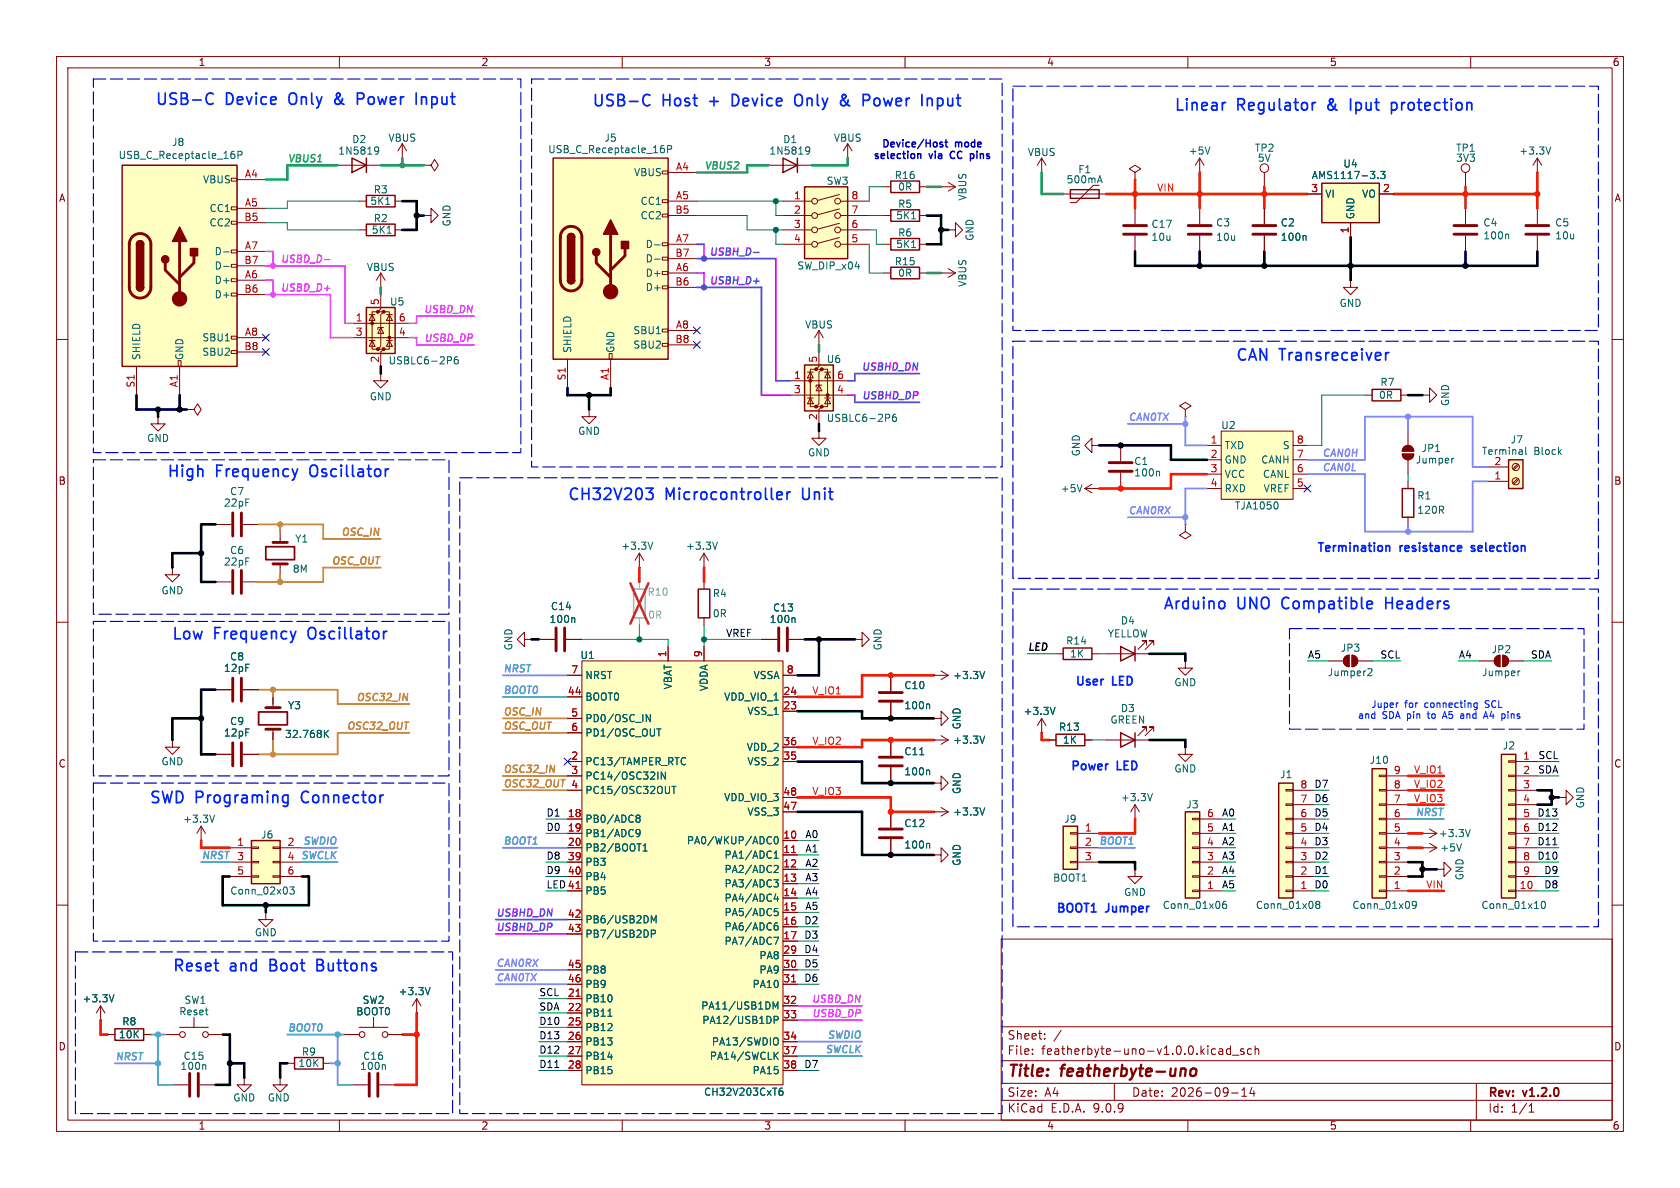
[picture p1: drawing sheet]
<svg xmlns="http://www.w3.org/2000/svg" width="297mm" height="210mm" viewBox="0 0 297 210" stroke-linecap="round" stroke-linejoin="round" font-family="sans-serif">
<defs><g id="words">
<g font-size="2.8" fill="#0025ff">
<text x="27.3" y="19">USB-C</text>
<text x="39.8" y="19">Device</text>
<text x="51.5" y="19">Only</text>
<text x="60" y="19">&amp;</text>
<text x="64.5" y="19">Power</text>
<text x="75.4" y="19">Input</text>
<text x="104.5" y="19.2">USB-C</text>
<text x="117" y="19.2">Host</text>
<text x="125.7" y="19.2">+</text>
<text x="130.2" y="19.2">Device</text>
<text x="141.9" y="19.2">Only</text>
<text x="150.4" y="19.2">&amp;</text>
<text x="154.9" y="19.2">Power</text>
<text x="165.8" y="19.2">Input</text>
<text x="207.5" y="20">Linear</text>
<text x="218.6" y="20">Regulator</text>
<text x="235" y="20">&amp;</text>
<text x="239.5" y="20">Iput</text>
<text x="247.3" y="20">protection</text>
<text x="218.3" y="64.2">CAN Transreceiver</text>
<text x="29.4" y="84.8">High</text>
<text x="38.1" y="84.8">Frequency</text>
<text x="55.2" y="84.8">Oscillator</text>
<text x="100.2" y="88.8">CH32V203</text>
<text x="117.6" y="88.8">Microcontroller</text>
<text x="142.2" y="88.8">Unit</text>
<text x="30.2" y="113.5">Low</text>
<text x="37.8" y="113.5">Frequency</text>
<text x="54.9" y="113.5">Oscillator</text>
<text x="205.5" y="108.1">Arduino</text>
<text x="218.7" y="108.1">UNO</text>
<text x="227" y="108.1">Compatible</text>
<text x="245.8" y="108.1">Headers</text>
<text x="26.3" y="142.4">SWD Programing</text>
<text x="53.7" y="142.4">Connector</text>
<text x="30.4" y="172.1">Reset</text>
<text x="40.6" y="172.1">and</text>
<text x="48" y="172.1">Boot</text>
<text x="56.8" y="172.1">Buttons</text>
</g>
<g font-size="2.8" fill="#840000">
<text x="178" y="190.9">Title:</text>
<text x="187.7" y="190.9">featherbyte-uno</text>
</g>
<g font-size="2.1" fill="#0025ff">
<text x="232.7" y="98">Termination</text>
<text x="247.5" y="98">resistance</text>
<text x="260.7" y="98">selection</text>
<text x="189.9" y="121.6">User</text>
<text x="196.7" y="121.6">LED</text>
<text x="189.1" y="136.6">Power</text>
<text x="197.5" y="136.6">LED</text>
<text x="186.6" y="161.7">BOOT1</text>
<text x="195.5" y="161.7">Jumper</text>
</g>
<g font-size="2.1" fill="#840000">
<text x="178" y="184">Sheet:</text>
<text x="178" y="186.7">File:</text>
<text x="184.1" y="186.7">featherbyte-uno-v1.0.0.kicad_sch</text>
<text x="178" y="196.9">KiCad</text>
<text x="178" y="194.1">Size:</text>
<text x="184.7" y="194.1">A4</text>
<text x="185.7" y="196.9">E.D.A.</text>
<text x="193.3" y="196.9">9.0.9</text>
<text x="200" y="194.1">Date:</text>
<text x="207" y="194.1">2026-09-14</text>
<text x="263" y="194.3">Rev:</text>
<text x="263" y="196.9">Id:</text>
<text x="267.1" y="196.9">1/1</text>
<text x="269.4" y="194.3">v1.2.0</text>
</g>
<g font-size="1.8" fill="#840000">
<text x="35" y="11.9">1</text>
<text x="85" y="11.9">2</text>
<text x="135" y="11.9">3</text>
<text x="185" y="11.9">4</text>
<text x="235" y="11.9">5</text>
<text x="285" y="11.9">6</text>
<text x="10.3" y="35.9">A</text>
<text x="285.3" y="35.9">A</text>
<text x="10.3" y="85.9">B</text>
<text x="285.3" y="85.9">B</text>
<text x="10.3" y="135.9">C</text>
<text x="285.3" y="135.9">C</text>
<text x="10.3" y="185.9">D</text>
<text x="285.3" y="185.9">D</text>
<text x="35" y="199.9">1</text>
<text x="85" y="199.9">2</text>
<text x="135" y="199.9">3</text>
<text x="185" y="199.9">4</text>
<text x="235" y="199.9">5</text>
<text x="285" y="199.9">6</text>
</g>
<g font-size="1.8" fill="#006464">
<text x="20.9" y="28.3">USB_C_Receptacle_16P</text>
<text x="30.3" y="26">J8</text>
<text x="59.7" y="27.5">1N5819</text>
<text x="62.2" y="25.5">D2</text>
<text x="68.6" y="25.2">VBUS</text>
<text x="96.8" y="27.3">USB_C_Receptacle_16P</text>
<text x="106.8" y="25.2">J5</text>
<text x="135.9" y="27.5">1N5819</text>
<text x="138.4" y="25.5">D1</text>
<text x="147.3" y="25.2">VBUS</text>
<text x="181.6" y="27.8">VBUS</text>
<text x="210.1" y="27.5">+5V</text>
<text x="221.8" y="27">TP2</text>
<text x="222.3" y="28.8">5V</text>
<text x="237.4" y="29.8">U4</text>
<text x="257.3" y="27">TP1</text>
<text x="257.3" y="28.8">3V3</text>
<text x="268.5" y="27.5">+3.3V</text>
<text x="35.8" y="32.6">VBUS</text>
<text x="66" y="34.4">R3</text>
<text x="112" y="31.3">VBUS</text>
<text x="146" y="32.9">SW3</text>
<text x="158.1" y="31.9">R16</text>
<text x="158.7" y="33.9">0R</text>
<text x="171" y="35.6" transform="rotate(-90 171 35.6)">VBUS</text>
<text x="188.5" y="32.6">500mA</text>
<text x="190.5" y="30.8">F1</text>
<text x="231.8" y="31.9">AMS1117-3.3</text>
<text x="234.2" y="35.2">VI</text>
<text x="240.7" y="35.2">VO</text>
<text x="36.9" y="37.7">CC1</text>
<text x="36.9" y="40.2">CC2</text>
<text x="65.4" y="36.4">5K1</text>
<text x="65.6" y="41.5">5K1</text>
<text x="66" y="39.5">R2</text>
<text x="79.9" y="40.1" transform="rotate(-90 79.9 40.1)">GND</text>
<text x="113.1" y="36.4">CC1</text>
<text x="113.1" y="39">CC2</text>
<text x="158.3" y="39">5K1</text>
<text x="158.7" y="36.9">R5</text>
<text x="203.5" y="40.5">C17</text>
<text x="214.9" y="40.2">C3</text>
<text x="226.3" y="40.2">C2</text>
<text x="239.6" y="38.9" transform="rotate(-90 239.6 38.9)">GND</text>
<text x="262.1" y="40.2">C4</text>
<text x="274.8" y="40.2">C5</text>
<text x="37.8" y="45.3">D-</text>
<text x="37.8" y="47.9">D-</text>
<text x="114" y="44">D-</text>
<text x="114" y="46.6">D-</text>
<text x="140.9" y="47.9">SW_DIP_x04</text>
<text x="158.1" y="47.1">R15</text>
<text x="158.3" y="44">5K1</text>
<text x="158.7" y="42">R6</text>
<text x="172.3" y="42.7" transform="rotate(-90 172.3 42.7)">GND</text>
<text x="203.5" y="42.8">10u</text>
<text x="214.9" y="42.8">10u</text>
<text x="226.3" y="42.8">100n</text>
<text x="262.1" y="42.5">100n</text>
<text x="274.8" y="42.5">10u</text>
<text x="37.8" y="50.4">D+</text>
<text x="37.8" y="52.9">D+</text>
<text x="64.8" y="48.1">VBUS</text>
<text x="114" y="49.1">D+</text>
<text x="114" y="51.7">D+</text>
<text x="158.7" y="49.1">0R</text>
<text x="171" y="50.8" transform="rotate(-90 171 50.8)">VBUS</text>
<text x="68.8" y="54.2">U5</text>
<text x="111.9" y="59.3">SBU1</text>
<text x="142.2" y="58.3">VBUS</text>
<text x="236.7" y="54.5">GND</text>
<text x="25" y="63.8" transform="rotate(-90 25 63.8)">SHIELD</text>
<text x="32.6" y="63.8" transform="rotate(-90 32.6 63.8)">GND</text>
<text x="35.7" y="60.6">SBU1</text>
<text x="35.7" y="63.1">SBU2</text>
<text x="68.6" y="64.6">USBLC6-2P6</text>
<text x="101.2" y="62.5" transform="rotate(-90 101.2 62.5)">SHIELD</text>
<text x="108.8" y="62.5" transform="rotate(-90 108.8 62.5)">GND</text>
<text x="111.9" y="61.8">SBU2</text>
<text x="146.1" y="64.4">U6</text>
<text x="65.3" y="71">GND</text>
<text x="243.7" y="70.7">0R</text>
<text x="243.9" y="68.4">R7</text>
<text x="256.4" y="71.9" transform="rotate(-90 256.4 71.9)">GND</text>
<text x="102.1" y="77.1">GND</text>
<text x="146.1" y="74.8">USBLC6-2P6</text>
<text x="215.8" y="76">U2</text>
<text x="25.9" y="78.3">GND</text>
<text x="142.7" y="80.9">GND</text>
<text x="191.1" y="80.8" transform="rotate(-90 191.1 80.8)">GND</text>
<text x="200.4" y="82.4">C1</text>
<text x="216.4" y="79.6">TXD</text>
<text x="216.4" y="82.1">GND</text>
<text x="222.9" y="82.1">CANH</text>
<text x="226.7" y="79.6">S</text>
<text x="250.2" y="82.1">Jumper</text>
<text x="251.2" y="80.1">JP1</text>
<text x="261.9" y="80.6">Terminal</text>
<text x="267" y="78.6">J7</text>
<text x="271.2" y="80.6">Block</text>
<text x="39.5" y="89.8">22pF</text>
<text x="40.6" y="87.7">C7</text>
<text x="187.4" y="87.2">+5V</text>
<text x="200.4" y="84.4">100n</text>
<text x="216.4" y="84.7">VCC</text>
<text x="216.4" y="87.2">RXD</text>
<text x="223.2" y="84.7">CANL</text>
<text x="223.3" y="87.2">VREF</text>
<text x="250.5" y="88.5">R1</text>
<text x="218.2" y="90.3">TJA1050</text>
<text x="250.5" y="91">120R</text>
<text x="39.5" y="100.2">22pF</text>
<text x="40.6" y="98.1">C6</text>
<text x="51.7" y="101.4">8M</text>
<text x="52.1" y="96.1">Y1</text>
<text x="109.7" y="97.4">+3.3V</text>
<text x="121.2" y="97.4">+3.3V</text>
<text x="28.4" y="105.3">GND</text>
<text x="125.9" y="105.8">R4</text>
<text x="97" y="110.3">100n</text>
<text x="97.3" y="108.1">C14</text>
<text x="125.9" y="109.3">0R</text>
<text x="136" y="110.3">100n</text>
<text x="136.6" y="108.3">C13</text>
<text x="195.8" y="112.9">YELLOW</text>
<text x="198" y="110.6">D4</text>
<text x="39.5" y="119">12pF</text>
<text x="40.6" y="116.9">C8</text>
<text x="90.8" y="115.1" transform="rotate(-90 90.8 115.1)">GND</text>
<text x="102.5" y="116.7">U1</text>
<text x="156.1" y="115.1" transform="rotate(-90 156.1 115.1)">GND</text>
<text x="188.4" y="114.1">R14</text>
<text x="189.1" y="116.4">1K</text>
<text x="234.6" y="119.7">Jumper2</text>
<text x="236.9" y="115.4">JP3</text>
<text x="261.9" y="119.7">Jumper</text>
<text x="263.6" y="115.7">JP2</text>
<text x="50.8" y="125.6">Y3</text>
<text x="103.4" y="120.2">NRST</text>
<text x="103.4" y="124.1">BOOT0</text>
<text x="119" y="122" transform="rotate(-90 119 122)">VBAT</text>
<text x="125.3" y="122.3" transform="rotate(-90 125.3 122.3)">VDDA</text>
<text x="127.9" y="124.1">VDD_VIO_1</text>
<text x="133.1" y="120.2">VSSA</text>
<text x="159.8" y="125.6">100n</text>
<text x="159.8" y="122">C10</text>
<text x="168.4" y="120.2">+3.3V</text>
<text x="207.5" y="121.5">GND</text>
<text x="39.5" y="130.4">12pF</text>
<text x="40.6" y="128.4">C9</text>
<text x="50.3" y="130.7">32.768K</text>
<text x="103.4" y="127.9">PD0/OSC_IN</text>
<text x="103.4" y="130.4">PD1/OSC_OUT</text>
<text x="132" y="126.6">VSS_1</text>
<text x="168.4" y="131.7">+3.3V</text>
<text x="170" y="129" transform="rotate(-90 170 129)">GND</text>
<text x="180.9" y="126.6">+3.3V</text>
<text x="187.1" y="129.4">R13</text>
<text x="187.8" y="131.7">1K</text>
<text x="196.2" y="128.1">GREEN</text>
<text x="198" y="126.1">D3</text>
<text x="28.4" y="135.5">GND</text>
<text x="103.4" y="135.5">PC13/TAMPER_RTC</text>
<text x="131.9" y="132.9">VDD_2</text>
<text x="132" y="135.5">VSS_2</text>
<text x="159.8" y="137.3">100n</text>
<text x="159.8" y="133.7">C11</text>
<text x="207.5" y="136.8">GND</text>
<text x="226.2" y="137.8">J1</text>
<text x="242" y="135.2">J10</text>
<text x="265.6" y="132.7">J2</text>
<text x="103.4" y="138">PC14/OSC32IN</text>
<text x="103.4" y="140.6">PC15/OSC32OUT</text>
<text x="127.9" y="141.8">VDD_VIO_3</text>
<text x="170" y="140.5" transform="rotate(-90 170 140.5)">GND</text>
<text x="198.1" y="141.8">+3.3V</text>
<text x="209.6" y="143.1">J3</text>
<text x="280.3" y="143" transform="rotate(-90 280.3 143)">GND</text>
<text x="32.3" y="145.6">+3.3V</text>
<text x="46.1" y="148.4">J6</text>
<text x="103.4" y="145.6">PB0/ADC8</text>
<text x="103.4" y="148.2">PB1/ADC9</text>
<text x="121.3" y="149.5">PA0/WKUP/ADC0</text>
<text x="132" y="144.4">VSS_3</text>
<text x="159.8" y="146.4">C12</text>
<text x="168.4" y="144.4">+3.3V</text>
<text x="188" y="145.6">J9</text>
<text x="254.3" y="148.2">+3.3V</text>
<text x="103.4" y="150.7">PB2/BOOT1</text>
<text x="103.4" y="153.3">PB3</text>
<text x="103.4" y="155.8">PB4</text>
<text x="128" y="152">PA1/ADC1</text>
<text x="128" y="154.5">PA2/ADC2</text>
<text x="159.8" y="150.2">100n</text>
<text x="170" y="153.2" transform="rotate(-90 170 153.2)">GND</text>
<text x="254.5" y="150.7">+5V</text>
<text x="258.9" y="155.7" transform="rotate(-90 258.9 155.7)">GND</text>
<text x="40.6" y="158.3">Conn_02x03</text>
<text x="103.4" y="158.3">PB5</text>
<text x="128" y="157.1">PA3/ADC3</text>
<text x="128" y="159.6">PA4/ADC4</text>
<text x="186.1" y="156.1">BOOT1</text>
<text x="198.6" y="158.6">GND</text>
<text x="205.5" y="160.9">Conn_01x06</text>
<text x="221.9" y="160.9">Conn_01x08</text>
<text x="239" y="160.9">Conn_01x09</text>
<text x="261.8" y="160.9">Conn_01x10</text>
<text x="45" y="165.7">GND</text>
<text x="103.4" y="163.4">PB6/USB2DM</text>
<text x="103.4" y="166">PB7/USB2DP</text>
<text x="128" y="162.2">PA5/ADC5</text>
<text x="128" y="164.7">PA6/ADC6</text>
<text x="128" y="167.2">PA7/ADC7</text>
<text x="103.4" y="172.3">PB8</text>
<text x="134.2" y="169.8">PA8</text>
<text x="134.2" y="172.3">PA9</text>
<text x="14.5" y="177.4">+3.3V</text>
<text x="31.6" y="179.7">Reset</text>
<text x="32.5" y="177.6">SW1</text>
<text x="62.9" y="179.7">BOOT0</text>
<text x="64" y="177.6">SW2</text>
<text x="70.4" y="176.1">+3.3V</text>
<text x="103.4" y="174.9">PB9</text>
<text x="103.4" y="177.4">PB10</text>
<text x="103.4" y="179.9">PB11</text>
<text x="123.9" y="178.7">PA11/USB1DM</text>
<text x="132.9" y="174.9">PA10</text>
<text x="20.9" y="183.7">10K</text>
<text x="21.5" y="181.5">R8</text>
<text x="103.4" y="182.5">PB12</text>
<text x="103.4" y="185">PB13</text>
<text x="124.1" y="181.2">PA12/USB1DP</text>
<text x="125.7" y="185">PA13/SWDIO</text>
<text x="31.8" y="189.3">100n</text>
<text x="32.3" y="187.6">C15</text>
<text x="52.7" y="188.8">10K</text>
<text x="53.3" y="186.8">R9</text>
<text x="63.5" y="189.3">100n</text>
<text x="64.1" y="187.6">C16</text>
<text x="103.4" y="187.6">PB14</text>
<text x="103.4" y="190.1">PB15</text>
<text x="125.4" y="187.6">PA14/SWCLK</text>
<text x="132.9" y="190.1">PA15</text>
<text x="41.1" y="194.9">GND</text>
<text x="47.2" y="194.9">GND</text>
<text x="124.4" y="193.9">CH32V203CxT6</text>
</g>
<g font-size="1.8" fill="#00d329">
<text x="50.8" y="28.8">VBUS1</text>
<text x="124.5" y="30">VBUS2</text>
</g>
<g font-size="1.8" fill="#0000c2">
<text x="154.3" y="28.5">selection</text>
<text x="155.7" y="26.4">Device/Host</text>
<text x="164.3" y="28.5">via</text>
<text x="168.5" y="28.5">CC</text>
<text x="168.9" y="26.4">mode</text>
<text x="172.5" y="28.5">pins</text>
</g>
<g font-size="1.8" fill="#a90000">
<text x="43.2" y="31.5">A4</text>
<text x="119.4" y="30.2">A4</text>
<text x="119.4" y="35.3">A5</text>
<text x="140.3" y="35.3">1</text>
<text x="150.4" y="35.3">8</text>
<text x="231.7" y="34">3</text>
<text x="244.4" y="34">2</text>
<text x="43.1" y="39.1">B5</text>
<text x="43.2" y="36.6">A5</text>
<text x="119.3" y="37.8">B5</text>
<text x="140.3" y="37.8">2</text>
<text x="140.3" y="40.4">3</text>
<text x="150.4" y="37.8">7</text>
<text x="150.4" y="40.4">6</text>
<text x="238.5" y="41.3" transform="rotate(-90 238.5 41.3)">1</text>
<text x="43.1" y="46.7">B7</text>
<text x="43.2" y="44.2">A7</text>
<text x="119.3" y="45.5">B7</text>
<text x="119.4" y="42.9">A7</text>
<text x="140.3" y="42.9">4</text>
<text x="150.4" y="42.9">5</text>
<text x="43.1" y="51.8">B6</text>
<text x="43.2" y="49.3">A6</text>
<text x="119.3" y="50.5">B6</text>
<text x="119.4" y="48">A6</text>
<text x="43.2" y="59.4">A8</text>
<text x="62.8" y="56.9">1</text>
<text x="62.8" y="59.4">3</text>
<text x="67.1" y="54" transform="rotate(-90 67.1 54)">5</text>
<text x="70.4" y="56.9">6</text>
<text x="70.4" y="59.4">4</text>
<text x="119.4" y="58.2">A8</text>
<text x="43.1" y="62">B8</text>
<text x="67.1" y="64.2" transform="rotate(-90 67.1 64.2)">2</text>
<text x="119.3" y="60.7">B8</text>
<text x="144.5" y="64.2" transform="rotate(-90 144.5 64.2)">5</text>
<text x="23.9" y="68.6" transform="rotate(-90 23.9 68.6)">S1</text>
<text x="31.5" y="68.6" transform="rotate(-90 31.5 68.6)">A1</text>
<text x="100.1" y="67.4" transform="rotate(-90 100.1 67.4)">S1</text>
<text x="107.7" y="67.3" transform="rotate(-90 107.7 67.3)">A1</text>
<text x="140.3" y="67.1">1</text>
<text x="140.3" y="69.6">3</text>
<text x="147.9" y="67.1">6</text>
<text x="147.9" y="69.6">4</text>
<text x="144.5" y="74.4" transform="rotate(-90 144.5 74.4)">2</text>
<text x="213.9" y="78.5">1</text>
<text x="213.9" y="81">2</text>
<text x="213.9" y="83.6">3</text>
<text x="229.2" y="78.5">8</text>
<text x="229.2" y="81">7</text>
<text x="229.2" y="83.6">6</text>
<text x="264.1" y="82.3">2</text>
<text x="213.9" y="86.1">4</text>
<text x="229.2" y="86.1">5</text>
<text x="264.1" y="84.8">1</text>
<text x="100.9" y="119.1">7</text>
<text x="117.9" y="116.3" transform="rotate(-90 117.9 116.3)">1</text>
<text x="124.2" y="116.3" transform="rotate(-90 124.2 116.3)">9</text>
<text x="139" y="119.1">8</text>
<text x="100.3" y="122.9">44</text>
<text x="138.4" y="122.9">24</text>
<text x="138.4" y="125.5">23</text>
<text x="100.9" y="126.7">5</text>
<text x="100.9" y="129.3">6</text>
<text x="138.4" y="131.8">36</text>
<text x="100.9" y="134.4">2</text>
<text x="100.9" y="136.9">3</text>
<text x="138.4" y="134.4">35</text>
<text x="246.3" y="136.9">9</text>
<text x="269.2" y="134.4">1</text>
<text x="269.2" y="136.9">2</text>
<text x="100.9" y="139.4">4</text>
<text x="138.4" y="140.7">48</text>
<text x="138.4" y="143.3">47</text>
<text x="229.8" y="142">7</text>
<text x="229.8" y="139.4">8</text>
<text x="246.3" y="142">7</text>
<text x="246.3" y="139.4">8</text>
<text x="269.2" y="139.4">3</text>
<text x="269.2" y="142">4</text>
<text x="41.8" y="149.6">1</text>
<text x="50.7" y="149.6">2</text>
<text x="100.3" y="144.5">18</text>
<text x="100.3" y="147.1">19</text>
<text x="100.3" y="149.6">20</text>
<text x="138.4" y="148.3">10</text>
<text x="191.7" y="147.1">1</text>
<text x="191.7" y="149.6">2</text>
<text x="213.3" y="149.6">4</text>
<text x="213.3" y="147.1">5</text>
<text x="213.3" y="144.5">6</text>
<text x="229.8" y="149.6">4</text>
<text x="229.8" y="147.1">5</text>
<text x="229.8" y="144.5">6</text>
<text x="246.3" y="149.6">4</text>
<text x="246.3" y="147.1">5</text>
<text x="246.3" y="144.5">6</text>
<text x="269.2" y="144.5">5</text>
<text x="269.2" y="147.1">6</text>
<text x="269.2" y="149.6">7</text>
<text x="41.8" y="154.7">5</text>
<text x="50.7" y="152.1">4</text>
<text x="50.7" y="154.7">6</text>
<text x="100.3" y="152.1">39</text>
<text x="100.3" y="154.7">40</text>
<text x="138.4" y="150.9">11</text>
<text x="138.4" y="153.4">12</text>
<text x="138.4" y="156">13</text>
<text x="191.7" y="152.1">3</text>
<text x="213.3" y="154.7">2</text>
<text x="213.3" y="152.1">3</text>
<text x="229.8" y="154.7">2</text>
<text x="229.8" y="152.1">3</text>
<text x="246.3" y="154.7">2</text>
<text x="246.3" y="152.1">3</text>
<text x="269.2" y="152.1">8</text>
<text x="269.2" y="154.7">9</text>
<text x="100.3" y="157.2">41</text>
<text x="138.4" y="158.5">14</text>
<text x="138.4" y="161">15</text>
<text x="213.3" y="157.2">1</text>
<text x="229.8" y="157.2">1</text>
<text x="246.3" y="157.2">1</text>
<text x="268.6" y="157.2">10</text>
<text x="100.3" y="162.3">42</text>
<text x="100.3" y="164.8">43</text>
<text x="138.4" y="163.6">16</text>
<text x="138.4" y="166.1">17</text>
<text x="100.3" y="171.2">45</text>
<text x="100.3" y="173.7">46</text>
<text x="138.4" y="168.7">29</text>
<text x="138.4" y="171.2">30</text>
<text x="138.4" y="173.7">31</text>
<text x="100.3" y="176.3">21</text>
<text x="100.3" y="178.8">22</text>
<text x="138.4" y="177.5">32</text>
<text x="100.3" y="181.4">25</text>
<text x="100.3" y="183.9">26</text>
<text x="138.4" y="180.1">33</text>
<text x="138.4" y="183.9">34</text>
<text x="100.3" y="186.4">27</text>
<text x="100.3" y="189">28</text>
<text x="138.4" y="186.4">37</text>
<text x="138.4" y="189">38</text>
</g>
<g font-size="1.8" fill="#ff1800">
<text x="204.5" y="33.9">VIN</text>
<text x="143.5" y="122.8">V_IO1</text>
<text x="143.5" y="131.7">V_IO2</text>
<text x="249.9" y="136.8">V_IO1</text>
<text x="143.5" y="140.6">V_IO3</text>
<text x="249.9" y="141.9">V_IO3</text>
<text x="249.9" y="139.4">V_IO2</text>
<text x="252" y="157.1">VIN</text>
</g>
<g font-size="1.8" fill="#ec44ff">
<text x="49.5" y="46.5">USBD_D-</text>
<text x="49.5" y="51.6">USBD_D+</text>
<text x="74.7" y="55.4">USBD_DN</text>
<text x="74.7" y="60.5">USBD_DP</text>
<text x="143.2" y="177.4">USBD_DN</text>
<text x="143.3" y="179.9">USBD_DP</text>
</g>
<g font-size="1.8" fill="#8802ff">
<text x="125.2" y="45.3">USBH_D-</text>
<text x="125.2" y="50.4">USBH_D+</text>
<text x="152.1" y="65.6">USBHD_DN</text>
<text x="152.1" y="70.7">USBHD_DP</text>
<text x="87.6" y="162.1">USBHD_DN</text>
<text x="87.6" y="164.7">USBHD_DP</text>
</g>
<g font-size="1.8" fill="#7476ff">
<text x="199.4" y="74.5">CAN0TX</text>
<text x="233.7" y="83.4">CAN0L</text>
<text x="233.7" y="80.8">CAN0H</text>
<text x="199.4" y="91">CAN0RX</text>
<text x="87.6" y="173.5">CAN0TX</text>
<text x="87.6" y="171">CAN0RX</text>
</g>
<g font-size="1.8" fill="#c98a00">
<text x="60.1" y="94.8">OSC_IN</text>
<text x="58.4" y="99.9">OSC_OUT</text>
<text x="62.8" y="124">OSC32_IN</text>
<text x="61.1" y="129.1">OSC32_OUT</text>
<text x="88.9" y="126.6">OSC_IN</text>
<text x="88.9" y="129.1">OSC_OUT</text>
<text x="88.9" y="136.7">OSC32_IN</text>
<text x="88.9" y="139.3">OSC32_OUT 4</text>
</g>
<g font-size="1.8" fill="#989898">
<text x="114.4" y="105.5">R10</text>
<text x="114.5" y="109.6">0R</text>
</g>
<g font-size="1.8" fill="#0f0f0f">
<text x="128.3" y="112.7">VREF</text>
<text x="181.6" y="115.1">LED</text>
<text x="231.1" y="116.5">A5</text>
<text x="243.9" y="116.5">SCL</text>
<text x="257.8" y="116.5">A4</text>
<text x="270.5" y="116.5">SDA</text>
<text x="271.8" y="136.8">SDA</text>
<text x="271.9" y="134.3">SCL</text>
<text x="96.5" y="147">D0</text>
<text x="96.5" y="144.4">D1</text>
<text x="142.3" y="148.2">A0</text>
<text x="215.9" y="147">A1</text>
<text x="271.7" y="149.5">D11</text>
<text x="271.7" y="147">D12</text>
<text x="271.7" y="144.4">D13</text>
<text x="96.5" y="154.6">D9</text>
<text x="96.5" y="152.1">D8</text>
<text x="142.3" y="155.9">A3</text>
<text x="142.3" y="153.3">A2</text>
<text x="142.3" y="150.8">A1</text>
<text x="232.3" y="154.6">D1</text>
<text x="271.7" y="152.1">D10</text>
<text x="272.9" y="154.6">D9</text>
<text x="96.5" y="157.1">LED 41</text>
<text x="142.3" y="160.9">A5</text>
<text x="142.3" y="158.4">A4</text>
<text x="272.9" y="157.1">D8</text>
<text x="142.1" y="166">D3</text>
<text x="142.1" y="163.5">D2</text>
<text x="142.1" y="171.1">D5</text>
<text x="142.1" y="168.6">D4</text>
<text x="142.1" y="173.6">D6</text>
<text x="95.2" y="176.2">SCL</text>
<text x="95.2" y="178.7">SDA</text>
<text x="95.2" y="183.8">D13</text>
<text x="95.2" y="181.3">D10</text>
<text x="95.2" y="188.9">D11</text>
<text x="95.2" y="186.3">D12</text>
<text x="142.1" y="188.9">D7</text>
</g>
<g font-size="1.8" fill="#29a9ff">
<text x="88.9" y="118.9">NRST</text>
<text x="88.9" y="122.7">BOOT0</text>
<text x="53.3" y="149.4">SWDIO</text>
<text x="88.9" y="149.4">BOOT1</text>
<text x="194" y="149.4">BOOT1</text>
<text x="250" y="144.3">NRST</text>
<text x="35.6" y="152">NRST 3</text>
<text x="53" y="152">SWCLK</text>
<text x="50.8" y="182.4">BOOT0</text>
<text x="146" y="183.7">SWDIO</text>
<text x="20.3" y="187.5">NRST</text>
<text x="145.7" y="186.2">SWCLK</text>
</g>
<g font-size="1.8" fill="#009600">
<text x="232.3" y="141.9">D6</text>
<text x="232.3" y="139.4">D7</text>
<text x="215.9" y="144.4">A0</text>
<text x="215.9" y="149.5">A2</text>
<text x="232.3" y="144.4">D5</text>
<text x="232.3" y="149.5">D3</text>
<text x="232.3" y="147">D4</text>
<text x="215.9" y="152.1">A3</text>
<text x="215.9" y="154.6">A4</text>
<text x="232.3" y="152.1">D2</text>
<text x="215.9" y="157.1">A5</text>
<text x="232.3" y="157.1">D0</text>
</g>
<g font-size="1.7" fill="#0025ff">
<text x="242.3" y="125.4">Juper</text>
<text x="248.4" y="125.4">for</text>
<text x="252.1" y="125.4">connecting</text>
<text x="263.1" y="125.4">SCL</text>
<text x="239.9" y="127.3">and</text>
<text x="244.4" y="127.3">SDA</text>
<text x="249" y="127.3">pin</text>
<text x="253" y="127.3">to</text>
<text x="256" y="127.3">A5</text>
<text x="259.4" y="127.3">and</text>
<text x="263.9" y="127.3">A4</text>
<text x="267.3" y="127.3">pins</text>
</g>
</g></defs>
<g fill="none" stroke="#840000" stroke-width=".18">
<path d="M10 10h277v190h-277zM12 12h273v186h-273zM60 10v2M110 10v2M160 10v2M210 10v2M260 10v2M10 60h2M285 60h2M10 110h2M285 110h2M10 160h2"/>
<path d="M177 166h108v32h-108zM285 160h2M60 198v2M110 198v2M160 198v2M177 194.5h108M177 191.5h108M177 187.5h108M177 181.5h108M182.5 186.3v.1M182.5 185.5v.1M184.7 183.6v.1"/>
<path d="M184.7 182.8v.1M187.6 182.1l-1.3 2M197 191.5v3M210 198v2M215.5 185.5h.6l.1 .9M215.5 186.3h.7M216.2 185.8l-.7 .1M217.5 185.5l-.4-.1-.3 .3v.4l.2 .2h.5M217.5 184.9v1.5M217.7 193.2h1.2M217.9 186.5h1.1M219.5 193.8h.9"/>
<path d="M219.5 192.7l.5-.4v1.5M219.9 185.5l-.4-.1-.2 .2 .1 .2 .5 .2v.3h-.6M221.2 185.5l-.4-.1-.3 .3v.4l.2 .2h.5M221.3 192.2l-.3 1.1h.9M221.7 192.8v1M221.9 185.5l.2-.1 .4 .1v.9M221.9 184.9v1.5M260 198v2M261 191.5v6.5M270.3 196.6h.9M270.3 195.5l.4-.4v1.5"/>
</g>
<path d="M210.6 189.1a.52 .52 0 0 1 .5-.2 .52 .52 0 0 1 .4 .4l-.1 .5a.55 .55 0 0 1-.5 .4 .55 .55 0 0 1-.5-.4z" fill="none" stroke="#840000" stroke-width=".4"/>
<path d="M226.1 138.4h2.5v20.4h-2.5z" fill="#ffffc2"/>
<path d="M226.1 138.4h2.5v20.4h-2.5z" fill="none" stroke="#840000" stroke-width=".25"/>
<g fill="none" stroke="#840000" stroke-width=".18">
<path d="M223.5 36.8v2.8M223.5 41.7v2.8M209.5 116.8v1.3h1.3l-1.3 1.3-1.2-1.3h1.2M209.5 116.8h.1M209.5 132.1v1.3h1.3l-1.3 1.2-1.2-1.2h1.2M209.5 132.1h.1M227.3 139.6h1.3v.2h-1.3zM228.6 139.7h3.8M227.3 157.4h1.3v.2h-1.3zM227.3 154.8h1.3v.3h-1.3zM227.3 152.3h1.3v.2h-1.3zM227.3 149.7h1.3v.3h-1.3z"/>
<path d="M227.3 147.2h1.3v.2h-1.3zM227.3 144.7h1.3v.2h-1.3zM227.3 142.1h1.3v.3h-1.3zM228.6 157.5h3.8M228.6 154.9h3.8M228.6 152.4h3.8M228.6 149.9h3.8M228.6 147.3h3.8M228.6 144.8h3.8M228.6 142.2h3.8M17.8 177.8l-.8 1.3M17.8 177.8l.7 1.3"/>
<path d="M17.8 177.8v2.5M17.8 180.3h.1"/>
</g>
<path d="M230.7 41.6l.2 .2v.7M232.8 159.9l-.2-.3 .2-.3h.3l.2 .3-.2 .3M232.8 159.9l-.2 .2 .1 .4 .1 .1 .4-.1 .1-.1v-.3l-.2-.2M232.8 159.9h.3M20.2 175.8l-.5 1.3" fill="none" stroke="#006464" stroke-width=".18"/>
<path d="M221.5 39.9h4.1M221.5 41.4h4.1" fill="none" stroke="#840000" stroke-width=".51"/>
<path d="M233.7 32.4h10.1v7h-10.1z" fill="#ffffc2"/>
<path d="M233.7 32.4h10.1v7h-10.1zM20.3 181.9h5.1v2h-5.1z" fill="none" stroke="#840000" stroke-width=".25"/>
<g fill="none" stroke="#840000" stroke-width=".18">
<path d="M74.9 29.2h1.3l.6-1 .7 1-.7 1-.6-1M74.9 29.2h.1M231.1 34.3h2.6M238.8 39.4v2.5M243.8 34.3h2.6M238.8 49.5v1.3h1.2l-1.2 1.3-1.3-1.3h1.3M238.8 49.5h.1M38.1 92.7h2.8M42.9 92.7h2.8M38.1 102.9h2.8M42.9 102.9h2.8M35.6 148.6h.1"/>
<path d="M35.6 146.1l-.8 1.2M35.6 146.1l.7 1.2M35.6 146.1v2.5M19 182.9h1.3M25.4 182.9h1.3"/>
</g>
<path d="M243.6 31.4v.2M244.1 30.3h.8l-.5 .5 .4 .1v.5l-.2 .2-.5-.2M37.9 144.1l-.4 1.3" fill="none" stroke="#006464" stroke-width=".18"/>
<path d="M41.1 90.7v4M42.7 90.7v4M41.1 100.8v4.1M42.7 100.8v4.1" fill="none" stroke="#840000" stroke-width=".51"/>
<path d="M44.4 148.6h5.1v7.6h-5.1z" fill="#ffffc2"/>
<path d="M44.4 148.6h5.1v7.6h-5.1zM52.1 186.9h5v2.1h-5z" fill="none" stroke="#840000" stroke-width=".25"/>
<g fill="none" stroke="#840000" stroke-width=".18">
<path d="M144.8 76.2v1.3h1.2l-1.2 1.2-1.3-1.2h1.3M144.8 76.2h.1M198.1 78.7v2.8M191.8 86.4l1.2 .7M191.8 86.4h2.5M193 85.6l-1.2 .8M194.3 86.4h.1M198.1 83.6v2.8M151.1 113h1.3v-1.2l1.3 1.2-1.3 1.3v-1.3M151.1 113h.1M261.6 116.8h2.6M264.5 116.1l.7-.3v2.1a1.02 1.02 0 0 1-1-.7 1.02 1.02 0 0 1 .3-1.1z"/>
<path d="M265.7 115.8a1.02 1.02 0 0 1 1 1 1.02 1.02 0 0 1-1 1.1zM266.7 116.8h2.5M40.6 149.9h3.8M40.6 152.4h3.8M40.6 154.9h3.8M44.4 149.7h1.3v.3h-1.3zM44.4 152.3h1.3v.2h-1.3zM44.4 154.8h1.3v.3h-1.3zM48.3 149.7h1.2v.3h-1.2zM48.3 152.3h1.2v.2h-1.2zM48.3 154.8h1.2v.3h-1.2zM49.5 149.9h3.8"/>
<path d="M49.5 152.4h3.8M49.5 154.9h3.8M251.5 147.3h.1M251.5 149.9h.1M251.5 149.9h2.5M251.5 147.3h2.5M252.7 146.6l1.3 .7M252.7 149.1l1.3 .8M254 147.3l-1.3 .8M254 149.9l-1.3 .7M275.6 141h1.3v-1.3l1.2 1.3-1.2 1.2v-1.2M275.6 141h.1"/>
<path d="M34.3 179.8v1.8M66 179.8v1.8M73.7 179.1h.1M73.7 176.5l-.8 1.3M73.7 176.5l.7 1.3M73.7 176.5v2.6M29.2 182.9h2.5M30.5 191.8h2.8M31.7 181.6h5.1M35.3 191.8h2.8M36.8 182.9h2.6M43.2 190.5v1.3h1.2l-1.2 1.2-1.3-1.2h1.3"/>
<path d="M43.2 190.5h.1M49.5 190.5v1.3h1.3l-1.3 1.2-1.2-1.2h1.2M49.5 190.5h.1M50.8 188h1.3M57.1 188h1.3M61 182.9h2.5M62.2 191.8h2.8M63.5 181.6h5.1M67.1 191.8h2.7M68.6 182.9h2.5"/>
<circle cx="32.3" cy="182.9" r=".51"/>
<circle cx="36.3" cy="182.9" r=".51"/>
<circle cx="64" cy="182.9" r=".51"/>
<circle cx="68.1" cy="182.9" r=".51"/>
</g>
<path d="M191.3 85.7l-.4 1.2M204.8 83.3l.2 .2v.6M268.7 118.6l-.3 .1M51.2 156.8h.8l-.4 .5 .4 .1v.5l-.2 .2-.6-.2M258.4 149.2l-.5 1.2M259.9 146.6l-.4 1.3M76 174.6l-.4 1.2M36.2 188.2l.2 .2v.6M67.9 188.2l.2 .2v.6" fill="none" stroke="#006464" stroke-width=".18"/>
<path d="M196.1 81.8h4.1M196.1 83.3h4.1M33.5 189.7v4.1M35.1 189.7v4.1M65.3 189.7v4.1M66.8 189.7v4.1" fill="none" stroke="#840000" stroke-width=".51"/>
<g fill="#840000" stroke="#840000" stroke-width=".18">
<path d="M264.5 116.1l.7-.3v2.1a1.02 1.02 0 0 1-1-.7 1.02 1.02 0 0 1 .3-1.1z"/>
<path d="M265.7 115.8a1.02 1.02 0 0 1 1 1 1.02 1.02 0 0 1-1 1.1z"/>
</g>
<path d="M265.4 133.4h2.6v25.4h-2.6z" fill="#ffffc2"/>
<path d="M265.4 133.4h2.6v25.4h-2.6z" fill="none" stroke="#840000" stroke-width=".25"/>
<g fill="none" stroke="#840000" stroke-width=".18">
<path d="M266.7 134.5h1.3v.2h-1.3zM266.7 137h1.3v.3h-1.3zM266.7 139.6h1.3v.2h-1.3zM268 134.6h3.8M268 137.2h3.8M268 139.7h3.8M266.7 142.1h1.3v.3h-1.3zM266.7 144.7h1.3v.2h-1.3zM266.7 147.2h1.3v.2h-1.3zM266.7 149.7h1.3v.3h-1.3zM266.7 152.3h1.3v.2h-1.3zM266.7 154.8h1.3v.3h-1.3z"/>
<path d="M266.7 157.4h1.3v.2h-1.3zM268 142.2h3.8M268 144.8h3.8M268 147.3h3.8M268 149.9h3.8M268 152.4h3.8M268 154.9h3.8M268 157.5h3.8"/>
</g>
<path d="M272.6 159.5l.2-.2a.68 .68 0 0 1 .4 .7 .68 .68 0 0 1-.4 .6l-.2-.1-.1-.4z" fill="none" stroke="#006464" stroke-width=".18"/>
<path d="M242.6 135.9h2.5v22.9h-2.5z" fill="#ffffc2"/>
<path d="M242.6 135.9h2.5v22.9h-2.5z" fill="none" stroke="#840000" stroke-width=".25"/>
<g fill="none" stroke="#840000" stroke-width=".18">
<path d="M193 78.7v-1.2l-1.2 1.2 1.2 1.3v-1.3h1.3M194.3 78.7h.1M243.8 139.6h1.3v.2h-1.3zM243.8 137h1.3v.3h-1.3zM245.1 139.7h3.8M245.1 137.2h3.8M243.8 157.4h1.3v.2h-1.3zM243.8 154.8h1.3v.3h-1.3zM243.8 152.3h1.3v.2h-1.3zM243.8 149.7h1.3v.3h-1.3zM243.8 147.2h1.3v.2h-1.3zM243.8 144.7h1.3v.2h-1.3z"/>
<path d="M243.8 142.1h1.3v.3h-1.3zM245.1 157.5h3.8M245.1 154.9h3.8M245.1 152.4h3.8M245.1 149.9h3.8M245.1 147.3h3.8M245.1 144.8h3.8M245.1 142.2h3.8M254 153.7h1.3v-1.3l1.2 1.3-1.2 1.2v-1.2M254 153.7h.1"/>
</g>
<path d="M250.4 159.9l-.3 .2h-.3l-.1-.2 .1-.5 .3-.1 .2 .2a.84 .84 0 0 1-.3 1.1h-.2" fill="none" stroke="#006464" stroke-width=".18"/>
<path d="M209.5 143.5h2.6v15.3h-2.6z" fill="#ffffc2"/>
<path d="M188 114.6h5v2h-5zM209.5 143.5h2.6v15.3h-2.6z" fill="none" stroke="#840000" stroke-width=".25"/>
<g fill="none" stroke="#840000" stroke-width=".18">
<path d="M186.7 115.6h1.3M193 115.6h1.3M234.9 116.8h2.6M237.8 116.1l.7-.3v2.1a1.02 1.02 0 0 1-.9-.7 1.02 1.02 0 0 1 .2-1.1zM239 115.8a1.02 1.02 0 0 1 1 1 1.02 1.02 0 0 1-1 1.1zM240 116.8h2.6M184.1 129.5h.1M184.1 127l-.7 1.3M184.1 127l.8 1.3M184.1 127v2.5M210.8 157.4h1.3v.2h-1.3zM210.8 154.8h1.3v.3h-1.3z"/>
<path d="M210.8 152.3h1.3v.2h-1.3zM210.8 149.7h1.3v.3h-1.3zM210.8 147.2h1.3v.2h-1.3zM210.8 144.7h1.3v.2h-1.3zM212.1 157.5h3.8M212.1 154.9h3.8M212.1 152.4h3.8M212.1 149.9h3.8M212.1 147.3h3.8M212.1 144.8h3.8"/>
</g>
<path d="M242 118.2h.4l.1 .3-.7 1h.7M186.5 125l-.4 1.3M216.7 159.3l-.3 .1a.86 .86 0 0 0 0 1.2l.4-.1 .1-.4-.3-.3-.3 .1-.2 .2" fill="none" stroke="#006464" stroke-width=".18"/>
<g fill="#840000" stroke="#840000" stroke-width=".18">
<path d="M237.8 116.1l.7-.3v2.1a1.02 1.02 0 0 1-.9-.7 1.02 1.02 0 0 1 .2-1.1z"/>
<path d="M239 115.8a1.02 1.02 0 0 1 1 1 1.02 1.02 0 0 1-1 1.1z"/>
</g>
<path d="M102.9 116.8h35.5v75h-35.5z" fill="#ffffc2"/>
<g fill="none" stroke="#840000" stroke-width=".18">
<path d="M49.5 94v1.9M49.5 99.7v1.9M100.3 119.4h2.6M102.9 116.8h35.5v75h-35.5zM118.1 114.3v2.5M124.5 114.3v2.5M138.4 119.4h2.6M157.5 119.4v2.8M165.1 119.4h.1M165.1 119.4h2.5M166.4 118.6l1.2 .8M167.6 119.4l-1.2 .7"/>
<path d="M195.6 115.6h7.6M202.7 114v-.7h-.8h.8l-1.5 1.5M204 114v-.7h-.8h.8l-1.6 1.5M30.5 130.8v1.3h1.2l-1.2 1.3-1.3-1.3h1.3M30.5 130.8h.1M38.1 133.4h2.8M38.1 121.9h2.8M42.9 133.4h2.8M42.9 121.9h2.8M48.3 123.2v1.9M48.3 128.9v1.9M100.3 123.2h2.6"/>
<path d="M100.3 127h2.6M100.3 129.5h2.6M100.3 134.6h2.6M100.3 137.2h2.6M100.3 139.7h2.6M138.4 123.2h2.6M138.4 134.6h2.6M138.4 125.7h2.6M138.4 132.1h2.6M157.5 124.2v2.8M165.1 127h1.3v-1.3l1.2 1.3-1.2 1.3v-1.3M165.1 127h.1"/>
<path d="M165.1 130.8h.1M165.1 130.8h2.5M166.4 130l1.2 .8M167.6 130.8l-1.2 .8M185.4 130.8h1.3M191.8 130.8h1.2M195.6 130.8h7.6M202.7 129.3v-.8h-.8h.8l-1.5 1.5M204 129.3v-.8h-.8h.8l-1.6 1.5M100.3 144.8h2.6M100.3 147.3h2.6M100.3 149.9h2.6"/>
<path d="M100.3 152.4h2.6M100.3 154.9h2.6M100.3 157.5h2.6M138.4 141h2.6M138.4 143.5h2.6M138.4 148.6h2.6M138.4 151.1h2.6M138.4 153.7h2.6M138.4 156.2h2.6M138.4 158.8h2.6M47 161.3v1.3h1.3l-1.3 1.2-1.3-1.2h1.3M47 161.3h.1"/>
<path d="M100.3 162.6h2.6M100.3 165.1h2.6M100.3 171.5h2.6M100.3 174h2.6M100.3 176.5h2.6M100.3 179.1h2.6M138.4 171.5h2.6M138.4 174h2.6M138.4 161.3h2.6M138.4 163.8h2.6M138.4 166.4h2.6M138.4 168.9h2.6"/>
<path d="M138.4 177.8h2.6M100.3 181.6h2.6M100.3 184.2h2.6M100.3 186.7h2.6M100.3 189.2h2.6M138.4 184.2h2.6M138.4 186.7h2.6M138.4 189.2h2.6M138.4 180.3h2.6"/>
</g>
<g fill="none" stroke="#006464" stroke-width=".18">
<path d="M174.1 118.7l-.4 1.3M57.5 129.6l.6 .8M58.1 129.1l-.8 .7M114.2 126.3l.8 1.3v-1.3M116.1 128.8h.7M116.5 128.8v1.3M117.6 136.5v1.2l-.7-1.2v1.2M118.8 139h.7M119.1 139v1.3M120.7 134l.3-.1 .2 .2M121.2 135.1l-.2 .1-.3-.1M164.2 124.4l.2 .2v.7"/>
<path d="M174.1 130.1l-.4 1.3M112.4 144.4l.3 .2M112.4 144.3l.3-.2 .3 .1 .2 .2-.3 .2M112.4 146.9l.3-.3 .4 .2a.84 .84 0 0 1-.3 1.1h-.3M112.4 147.2l.3 .2h.2l.3-.2M112.7 144.6h.2M112.7 144.6l-.3 .3M112.9 144.6l.3 .3-.2 .4-.3 .1-.3-.3M113.7 150.4h.7M113.7 149.5l.4-.3v1.2M136.1 147.9l.3 .1M136.4 149l-.3 .2"/>
<path d="M136.8 155.5h.8l-.4 .5 .3 .1 .1 .4-.3 .3h-.3M136.9 151.7h.7M136.9 150.8l.3-.4v1.3M137 148l.2-.1a.68 .68 0 0 1 .4 .6 .68 .68 0 0 1-.4 .7l-.2-.2-.1-.3zM137 153h.5l.1 .3-.8 .9h.8M137.2 158l-.3 .9h.7M137.5 158.5v.8M107.5 179.6h.7M115.1 163.1v-1.2l.5 .9 .4-.9v1.2M115.1 165.1l.7-.1 .1-.2-.1-.3-.7-.1v1.3M136.7 178.4v-1.3l.4 .9 .4-.9v1.3M136.8 165.7h.8l-.5 1.2"/>
<path d="M136.9 160.6h.6M137 163.7l.3-.1 .3 .3-.1 .4h-.5M137 161.1h.3l.3 .2-.1 .4-.5 .2M137.5 163.1l-.5 .2M136.9 180.3h.6l.1-.2-.1-.3-.6-.2v1.3M137 183.5a.43 .43 0 0 1 .6 .4v.4a.43 .43 0 0 1-.6 .4M137 186.5l.6 .8M137.6 186l-.7 .7M137.8 193l.4-.2 .2 .3-.1 .5h-.3l-.2-.1M138.3 192.3l-.3 .1-.2 .3"/>
</g>
<path d="M101.8 157.1h.8M139.9 150.7h.8M101.8 176.1h.8M139.9 173.6h.8" fill="none" stroke="#a90000" stroke-width=".18"/>
<path d="M198.1 114.3l2.6 1.3-2.6 1.2zM200.7 114.3v2.5M186.7 129.8h5.1v2h-5.1zM198.1 129.5l2.6 1.3-2.6 1.3zM200.7 129.5v2.6" fill="none" stroke="#840000" stroke-width=".25"/>
<path d="M48.3 95.9h2.5M48.3 99.7h2.5M41.1 119.9v4.1M42.7 119.9v4.1M41.1 131.3v4.1M42.7 131.3v4.1M47 125.1h2.5M47 128.9h2.5M155.4 122.4h4.1M155.4 124h4.1" fill="none" stroke="#840000" stroke-width=".51"/>
<path d="M47 96.6h5.1v2.3h-5.1zM45.7 125.9h5.1v2.2h-5.1z" fill="none" stroke="#840000" stroke-width=".3"/>
<path d="M112 104.1h2v5.1h-2z" fill="none" stroke="#a1a1a1" stroke-width=".25"/>
<path d="M113 102.9v1.2M113 109.2v1.3" fill="none" stroke="#a1a1a1" stroke-width=".18"/>
<path d="M111.4 103.1l3.2 7.2M114.6 103.1l-3.2 7.2" fill="none" stroke="#e12e31" stroke-width=".46"/>
<path d="M64.8 54.4h5v8.1h-5z" fill="#ffffc2"/>
<g fill="#840000" stroke="#840000" stroke-width=".18">
<circle cx="65.8" cy="57.1" r=".25"/>
<circle cx="66.8" cy="55.1" r=".25"/>
<circle cx="66.8" cy="61.7" r=".25"/>
<circle cx="67.8" cy="55.1" r=".25"/>
<circle cx="67.8" cy="61.7" r=".25"/>
<circle cx="68.8" cy="59.7" r=".25"/>
</g>
<g fill="none" stroke="#840000" stroke-width=".18">
<path d="M74.9 38.1h1.3v-1.3l1.3 1.3-1.3 1.3v-1.3M74.9 38.1h.1M149.9 27.9h.1M149.9 25.4l-.8 1.3M149.9 25.4l.7 1.3M149.9 25.4v2.5M62.2 57.2h10.2M62.2 59.7h10.2M63.5 40.6h1.3M65.3 55.6h1M65.8 55.6l.5 1h-1zM66.8 55.1h-1v6.6h1"/>
<path d="M67.3 52.1v2.5l-.5 .5h1l-.5 .5v5.6l-.5 .5h1l-.5 .5v2.6M67.3 57.9l.5 1h-1zM67.3 50.8h.1M67.3 48.3v2.5M67.3 48.3l-.8 1.2M67.3 48.3l.8 1.2M67.8 57.9h-1v.4M67.8 55.1h1v6.6h-1M68.3 55.6h1M68.8 55.6l.5 1h-1zM69.8 40.6h1.3M65.3 60.2h1"/>
<path d="M65.8 60.2l.5 1h-1zM68.3 60.2h1M68.8 60.2l.5 1h-1zM241.3 69.9h1.3M247.6 69.9h1.3M113 97.8l-.7 1.3M113 97.8l.8 1.3M113 97.8v2.5M124.5 97.8l-.8 1.3M124.5 97.8l.7 1.3M124.5 97.8v2.5M209.5 92.7v1.3l1.1 .6-1.1 .7-1-.7 1-.6"/>
<path d="M209.5 92.7h.1M92.7 113v-1.2l-1.3 1.2 1.3 1.3v-1.3h1.3M94 113h.1M95.2 113h2.8M100.1 113h2.8M113 100.3h.1M124.5 100.3h.1M124.5 102.9v1.2M124.5 109.2v1.3M134.6 113h2.8M139.4 113h2.8"/>
</g>
<path d="M64.8 39.6h5v2.1h-5zM64.8 54.4h5v8.1h-5zM242.6 68.8h5v2.1h-5zM123.4 104.1h2.1v5.1h-2.1z" fill="none" stroke="#840000" stroke-width=".25"/>
<path d="M68.4 41.2h.8M79.7 63.1l.1 .2-.1 .4M80.9 63.1h-.4a.86 .86 0 0 0 0 1.2l.5-.1v-.4l-.2-.3h-.3l-.2 .3M115.4 95.8l-.4 1.3M126.8 95.8l-.4 1.3M101.4 109.2l.2 .2v.7M140.4 109.2l.2 .2v.7" fill="none" stroke="#006464" stroke-width=".18"/>
<path d="M98.3 111v4.1M99.8 111v4.1M137.7 111v4.1M139.2 111v4.1" fill="none" stroke="#840000" stroke-width=".51"/>
<path d="M215.9 76.2h12.7v12.1h-12.7z" fill="#ffffc2"/>
<path d="M209.5 72.4l1.1-.6-1.1-.7-1 .7 1 .6v1.3M209.5 73.7h.1M213.4 78.7h2.5M215.9 76.2h12.7v12.1h-12.7zM228.6 78.7h2.5M213.4 81.3h2.5M213.4 83.8h2.5M213.4 86.4h2.5M228.6 81.3h2.5M228.6 83.8h2.5M228.6 86.4h2.5" fill="none" stroke="#840000" stroke-width=".18"/>
<path d="M225.8 88.8l.1 .4-.1 .7" fill="none" stroke="#006464" stroke-width=".18"/>
<path d="M97.8 27.9h20.3v35.6h-20.3z" fill="#ffffc2"/>
<g fill="none" stroke="#840000" stroke-width=".18">
<path d="M117.1 30.2h1v.5h-1zM117.1 35.3h1v.5h-1zM117.1 37.8h1v.6h-1zM118.1 30.5h5.1M118.1 35.6h5.1M118.1 38.1h5.1M135.9 29.2h7.6M117.1 42.9h1v.5h-1zM117.1 45.5h1v.5h-1zM117.1 48h1v.5h-1zM117.1 50.5h1v.6h-1zM117.1 58.2h1v.5h-1z"/>
<path d="M118.1 43.2h5.1M118.1 45.7h5.1M118.1 48.3h5.1M118.1 50.8h5.1M118.1 58.4h5.1M100.3 63.5v5.1M107.7 62.5h.5v1h-.5zM107.9 63.5v5.1M117.1 60.7h1v.5h-1zM118.1 61h5.1"/>
</g>
<path d="M97.8 27.9h20.3v35.6h-20.3zM138.4 27.9l2.6 1.3-2.6 1.3zM141 27.9v2.6M100.3 41.9a.64 .64 0 0 1 .7-.6 .64 .64 0 0 1 .6 .6M100.3 49.5a.64 .64 0 0 0 .7 .7 .64 .64 0 0 0 .6-.7" fill="none" stroke="#840000" stroke-width=".25"/>
<path d="M99.6 40.6a1.9 1.9 0 0 1 2.1-.4 1.9 1.9 0 0 1 1.2 1.7v7.6a1.91 1.91 0 0 1-1.9 1.9 1.91 1.91 0 0 1-1.9-1.9v-7.7l.1-.7zM105.4 45.2v1.3l2.5 2.5M107.9 41.4v10.2M110.5 43.9v1.3l-2.6 2.6" fill="none" stroke="#840000" stroke-width=".51"/>
<g fill="#840000" stroke="#840000" stroke-width=".25">
<path d="M100.3 41.9h1.3v7.6h-1.3z"/>
<path d="M100.5 41.5a.64 .64 0 0 1 .7-.2 .64 .64 0 0 1 .4 .6h-1.3z"/>
<path d="M100.3 49.5h1.3a.64 .64 0 0 1-.6 .7 .64 .64 0 0 1-.7-.7z"/>
<path d="M107.9 38.9l1.3 2.5h-2.5z"/>
<path d="M109.9 42.7h1.2v1.2h-1.2z"/>
<circle cx="105.4" cy="44.6" r=".63"/>
</g>
<circle cx="107.9" cy="51.6" r="1.27" fill="#840000" stroke="#840000" stroke-width=".18"/>
<path d="M117 26.2h.2l.3 .3-.1 .4-.4 .1M117.1 25.7h.3M118 26.4l.6-.1 .1-.2v-.3l-.7-.1v1.3M142.5 26h.4l.2 .1a.84 .84 0 0 1-.3 1.1h-.3M143.1 26.5l-.2 .3-.4-.1M115.7 43.3h1M115.7 45.8h1" fill="none" stroke="#006464" stroke-width=".18"/>
<path d="M266.7 81.3h2.5v5.1h-2.5z" fill="#ffffc2"/>
<path d="M266.7 81.3h2.5v5.1h-2.5z" fill="none" stroke="#840000" stroke-width=".25"/>
<g fill="none" stroke="#840000" stroke-width=".18">
<path d="M248.2 79a1.02 1.02 0 0 1 1.1-.2 1.02 1.02 0 0 1 .6 1h-2zM248.9 76.2v2.5M251.5 69.9h1.2v-1.3l1.3 1.3-1.3 1.2v-1.2M251.5 69.9h.1M247.9 80.3h2a1.02 1.02 0 0 1-1 1 1.02 1.02 0 0 1-1-1zM248.9 81.3v2.5M262.9 85.1h3.8M262.9 82.6h3.8M268.3 84.6l-.9 .8M268.3 82l-.9 .9M268.5 84.8l-.9 .8M268.5 82.2l-.9 .9"/>
<circle cx="268" cy="85.1" r=".63"/>
<circle cx="268" cy="82.5" r=".63"/>
</g>
<path d="M269.7 79.1v1.1l.2 .1M257 81l-.3 .1" fill="none" stroke="#006464" stroke-width=".18"/>
<g fill="#840000" stroke="#840000" stroke-width=".18">
<path d="M247.9 80.3h2a1.02 1.02 0 0 1-1 1 1.02 1.02 0 0 1-1-1z"/>
<path d="M248.2 79a1.02 1.02 0 0 1 1.1-.2 1.02 1.02 0 0 1 .6 1h-2z"/>
</g>
<path d="M142.2 64.5h5.1v8.1h-5.1z" fill="#ffffc2"/>
<g fill="#840000" stroke="#840000" stroke-width=".18">
<circle cx="143.3" cy="67.3" r=".25"/>
<circle cx="144.3" cy="65.3" r=".25"/>
<circle cx="144.3" cy="71.9" r=".25"/>
<circle cx="145.3" cy="65.3" r=".25"/>
<circle cx="145.3" cy="71.9" r=".25"/>
<circle cx="146.3" cy="69.8" r=".25"/>
</g>
<g fill="none" stroke="#840000" stroke-width=".18">
<path d="M166.4 33h.1M166.4 33h2.5M167.6 32.3l1.3 .7M168.9 33l-1.3 .8M259.1 30.5v2.5M104.1 72.4v1.3h1.3l-1.3 1.2-1.2-1.2h1.2M104.1 72.4h.1M139.7 67.3h10.2M139.7 69.9h10.2M142.7 70.4h1.1M142.7 65.8h1.1M143.3 65.8l.5 1h-1.1z"/>
<path d="M143.3 70.4l.5 1h-1.1zM144.3 65.3h-1v6.6h1M144.8 62.2v2.6l-.5 .5h1l-.5 .5v5.6l-.5 .5h1l-.5 .5v2.5M144.8 68.1l.5 1h-1zM145.3 68.1h-1v.4M145.3 65.3h1v6.6h-1M145.8 70.4h1M145.8 65.8h1M146.3 65.8l.5 1h-1zM146.3 70.4l.5 1h-1zM248.9 85.1v1.3M248.9 91.4v1.3"/>
<path d="M157.5 130.8v2.8M157.5 135.6v2.8M165.1 138.4h1.3v-1.2l1.2 1.2-1.2 1.3v-1.3M165.1 138.4h.1M157.5 143.5v2.8M157.5 148.3v2.8M200.7 144.8h.1M200.7 153.7v1.2h-1.3l1.3 1.3 1.2-1.3h-1.2M200.7 153.7h.1M200.7 142.2l.7 1.3M200.7 142.2l-.8 1.3M200.7 142.2v2.6"/>
<circle cx="259.1" cy="29.7" r=".76"/>
</g>
<path d="M142.2 64.5h5.1v8.1h-5.1zM247.9 86.4h2v5h-2z" fill="none" stroke="#840000" stroke-width=".25"/>
<path d="M157.2 73.3l.1 .2-.1 .3M158.4 73.2l-.4 .1a.86 .86 0 0 0 0 1.2l.4-.1 .1-.5-.2-.2h-.3l-.2 .2M162.6 133.4h.7M164.2 136.1l.2 .2v.7M164.2 149.1l.2 .2v.6M203.7 140.3l-.4 1.2" fill="none" stroke="#006464" stroke-width=".18"/>
<path d="M155.4 133.9h4.1M155.4 135.4h4.1M155.4 146.6h4.1M155.4 148.1h4.1" fill="none" stroke="#840000" stroke-width=".51"/>
<path d="M188 146.1h2.5v7.6h-2.5z" fill="#ffffc2"/>
<path d="M188 146.1h2.5v7.6h-2.5z" fill="none" stroke="#840000" stroke-width=".25"/>
<path d="M165.1 151.1h1.3v-1.2l1.2 1.2-1.2 1.3v-1.3M165.1 151.1h.1M165.1 143.5h.1M165.1 143.5h2.5M166.4 142.7l1.2 .8M167.6 143.5l-1.2 .8M189.2 147.2h1.3v.2h-1.3zM189.2 149.7h1.3v.3h-1.3zM189.2 152.3h1.3v.2h-1.3zM190.5 147.3h3.8M190.5 149.9h3.8M190.5 152.4h3.8" fill="none" stroke="#840000" stroke-width=".18"/>
<path d="M174.1 142.8l-.4 1.3" fill="none" stroke="#006464" stroke-width=".18"/>
<path d="M142.2 33h7.7v12.7h-7.7z" fill="#ffffc2"/>
<g fill="none" stroke="#840000" stroke-width=".18">
<path d="M138.4 35.6h5.1M138.4 38.1h5.1M148.4 34.4l-3.9 1M148.4 36.9l-3.9 1.1M148.4 39.5l-3.9 1M148.6 35.6h5.1M148.6 38.1h5.1M156.2 38.1h1.3M162.6 38.1h1.2M184.1 30.5h.1M184.1 27.9l-.7 1.3M184.1 27.9l.8 1.3"/>
<path d="M184.1 27.9v2.6M188 34.3h7.6M194.3 32.8h-1l-3.1 3h-1M200.7 30.5l1-.7-1-.6-1.1 .6 1.1 .7v1.3M200.7 31.8h.1M200.7 36.8v2.8M138.4 40.6h5.1M138.4 43.2h5.1M144.8 58.4l-.8 1.3M144.8 58.4l.7 1.3M144.8 58.4v2.6M148.4 42l-3.9 1"/>
<path d="M148.6 40.6h5.1M148.6 43.2h5.1M156.2 43.2h1.3M156.2 48.3h1.3M162.6 43.2h1.2M162.6 48.3h1.2M166.4 48.3h.1M166.4 48.3h2.5M167.6 40.6h1.3v-1.2l1.3 1.2-1.3 1.3v-1.3M167.6 40.6h.1M167.6 47.5l1.3 .8M168.9 48.3l-1.3 .7"/>
<path d="M200.7 41.7v2.8M27.9 73.7v1.2h1.3l-1.3 1.3-1.2-1.3h1.2M27.9 73.7h.1M33 72.4h1.3l.6-1 .7 1-.7 1-.6-1M33 72.4h.1M67.3 66v1.3h1.3l-1.3 1.3-1.3-1.3h1.3M67.3 66h.1M144.8 61h.1M30.5 100.3v1.3h1.2l-1.2 1.3-1.3-1.3h1.3M30.5 100.3h.1"/>
<circle cx="144" cy="38.1" r=".51"/>
<circle cx="144" cy="35.6" r=".51"/>
<circle cx="148.1" cy="38.1" r=".51"/>
<circle cx="148.1" cy="35.6" r=".51"/>
<circle cx="144" cy="40.6" r=".51"/>
<circle cx="144" cy="43.2" r=".51"/>
<circle cx="148.1" cy="43.2" r=".51"/>
<circle cx="148.1" cy="40.6" r=".51"/>
</g>
<path d="M142.2 33h7.7v12.7h-7.7zM157.5 37.1h5.1v2h-5.1zM189.2 33.5h5.1v1.6h-5.1zM157.5 42.2h5.1v2h-5.1zM157.5 47.2h5.1v2.1h-5.1z" fill="none" stroke="#840000" stroke-width=".25"/>
<path d="M161.2 38.7h.7M194.1 32h.6M194.4 31.1l.5 1.2M161.2 43.8h.7" fill="none" stroke="#006464" stroke-width=".18"/>
<path d="M198.6 39.9h4.1M198.6 41.4h4.1" fill="none" stroke="#840000" stroke-width=".51"/>
<path d="M21.6 29.2h20.3v35.6h-20.3z" fill="#ffffc2"/>
<g fill="none" stroke="#840000" stroke-width=".18">
<path d="M40.9 31.5h1v.5h-1zM40.9 36.6h1v.5h-1zM40.9 39.1h1v.5h-1zM41.9 31.8h5.1M41.9 36.8h5.1M41.9 39.4h5.1M59.7 29.2h7.6M63.5 35.6h1.3M69.8 35.6h1.3M71.1 27.9h.1M71.1 25.4l-.7 1.3M71.1 25.4l.8 1.3"/>
<path d="M71.1 25.4v2.5M156.2 33h1.3M162.6 33h1.2M212.1 30.5h.1M212.1 27.9l-.8 1.3M212.1 27.9l.8 1.3M212.1 27.9v2.6M212.1 36.8v2.8M223.5 30.5v2.5M223.5 36.8v2.8M231.1 34.3h2.6M238.8 39.4v2.5"/>
<path d="M243.8 34.3h2.6M259.1 36.8v2.8M271.8 30.5h.1M271.8 27.9l-.8 1.3M271.8 27.9l.7 1.3M271.8 27.9v2.6M271.8 36.8v2.8M40.9 44.2h1v.5h-1zM40.9 46.7h1v.5h-1zM40.9 49.3h1v.5h-1zM40.9 51.8h1v.5h-1zM40.9 59.4h1v.5h-1z"/>
<path d="M41.9 44.5h5.1M41.9 47h5.1M41.9 49.5h5.1M41.9 52.1h5.1M41.9 59.7h5.1M212.1 41.7v2.8M223.5 41.7v2.8M259.1 41.7v2.8M271.8 41.7v2.8M24.1 64.8v5.1M31.5 63.8h.5v1h-.5zM31.7 64.8v5.1"/>
<path d="M40.9 62h1v.5h-1zM41.9 62.2h5.1M95.2 113h2.8M100.1 113h2.8M100.3 119.4h2.6M118.1 114.3v2.5M124.5 114.3v2.5M134.6 113h2.8M138.4 119.4h2.6M139.4 113h2.8M157.5 119.4v2.8M165.1 119.4h.1"/>
<path d="M38.1 133.4h2.8M38.1 121.9h2.8M42.9 133.4h2.8M42.9 121.9h2.8M48.3 123.2v1.3M48.3 129.5v1.3M100.3 123.2h2.6M100.3 127h2.6M100.3 129.5h2.6M100.3 134.6h2.6M100.3 137.2h2.6M100.3 139.7h2.6"/>
<path d="M138.4 123.2h2.6M138.4 134.6h2.6M138.4 125.7h2.6M138.4 132.1h2.6M157.5 124.2v2.8M157.5 130.8v2.8M157.5 135.6v2.8M165.1 127h.1M165.1 130.8h.1M165.1 138.4h.1M184.1 129.5h.1M185.4 130.8h1.3"/>
<path d="M191.8 130.8h1.2M100.3 144.8h2.6M100.3 147.3h2.6M100.3 149.9h2.6M100.3 152.4h2.6M100.3 154.9h2.6M100.3 157.5h2.6M138.4 141h2.6M138.4 143.5h2.6M138.4 148.6h2.6M138.4 151.1h2.6M138.4 153.7h2.6"/>
<path d="M138.4 156.2h2.6M138.4 158.8h2.6M157.5 143.5v2.8M157.5 148.3v2.8M165.1 151.1h.1M165.1 143.5h.1M73.7 179.1h.1M100.3 162.6h2.6M100.3 165.1h2.6M100.3 171.5h2.6M100.3 174h2.6M100.3 176.5h2.6"/>
<path d="M100.3 179.1h2.6M138.4 171.5h2.6M138.4 174h2.6M138.4 161.3h2.6M138.4 163.8h2.6M138.4 166.4h2.6M138.4 168.9h2.6M138.4 177.8h2.6M17.8 180.3h.1M19 182.9h1.3M25.4 182.9h1.3M61 182.9h2.5"/>
<path d="M68.6 182.9h2.5M100.3 181.6h2.6M100.3 184.2h2.6M100.3 186.7h2.6M100.3 189.2h2.6M138.4 184.2h2.6M138.4 186.7h2.6M138.4 189.2h2.6M138.4 180.3h2.6"/>
<circle cx="223.5" cy="29.7" r=".76"/>
</g>
<path d="M21.6 29.2h20.3v35.6h-20.3zM62.2 27.9l2.6 1.3-2.6 1.3zM64.8 34.5h5v2.1h-5zM64.8 27.9v2.6M157.5 32h5.1v2h-5.1zM24.1 43.2a.64 .64 0 0 1 .7-.7 .64 .64 0 0 1 .6 .7M24.1 50.8a.64 .64 0 0 0 .7 .6 .64 .64 0 0 0 .6-.6" fill="none" stroke="#840000" stroke-width=".25"/>
<path d="M210.1 39.9h4M257 39.9h4.1M269.7 39.9h4.1M23.4 41.8a1.9 1.9 0 0 1 2.1-.4 1.9 1.9 0 0 1 1.2 1.8v7.6a1.91 1.91 0 0 1-1.9 1.9 1.91 1.91 0 0 1-1.9-1.9v-7.8l.1-.6zM29.2 46.5v1.3l2.5 2.5M31.7 42.7v10.1M34.3 45.2v1.3l-2.6 2.5M210.1 41.4h4M257 41.4h4.1M269.7 41.4h4.1" fill="none" stroke="#840000" stroke-width=".51"/>
<g fill="#840000" stroke="#840000" stroke-width=".25">
<path d="M24.1 43.2h1.3v7.6h-1.3z"/>
<path d="M24.3 42.7a.64 .64 0 0 1 .7-.1 .64 .64 0 0 1 .4 .6h-1.3z"/>
<path d="M24.1 50.8h1.3a.64 .64 0 0 1-.6 .6 .64 .64 0 0 1-.7-.6z"/>
<path d="M31.7 40.1l1.3 2.6h-2.5z"/>
<path d="M33.7 43.9h1.2v1.3h-1.2z"/>
<circle cx="29.2" cy="45.8" r=".63"/>
</g>
<circle cx="31.7" cy="52.8" r="1.27" fill="#840000" stroke="#840000" stroke-width=".18"/>
<g fill="none" stroke="#006464" stroke-width=".18">
<path d="M41 27.2h.3l.2 .3v.4l-.5 .1M41.2 26.7h.2M42.1 27.4l.6-.1 .1-.1-.1-.3-.6-.2v1.3M66.3 26h.4l.2 .1a.84 .84 0 0 1-.3 1.1h-.3M66.9 26.5l-.2 .3-.4-.1M68.2 36.1h.7M213.9 26l-.4 1.2M243.6 31.4v.2M244.1 30.3h.8l-.5 .5 .4 .1v.5l-.2 .2-.5-.2M274.2 26l-.5 1.2M39.5 44.5h1M39.5 47.1h1"/>
<path d="M230.7 41.6l.2 .2v.7M266.5 41.4l.2 .2v.6M101.4 109.2l.2 .2v.7M140.4 109.2l.2 .2v.7M174.1 118.7l-.4 1.3M57.5 129.6l.6 .8M58.1 129.1l-.8 .7M114.2 126.3l.8 1.3v-1.3M116.1 128.8h.7M116.5 128.8v1.3M117.6 136.5v1.2l-.7-1.2v1.2M118.8 139h.7"/>
<path d="M119.1 139v1.3M120.7 134l.3-.1 .2 .2M121.2 135.1l-.2 .1-.3-.1M162.6 133.4h.7M164.2 124.4l.2 .2v.7M164.2 136.1l.2 .2v.7M174.1 130.1l-.4 1.3M186.5 125l-.4 1.3M112.4 144.4l.3 .2M112.4 144.3l.3-.2 .3 .1 .2 .2-.3 .2M112.4 146.9l.3-.3 .4 .2a.84 .84 0 0 1-.3 1.1h-.3M112.4 147.2l.3 .2h.2l.3-.2"/>
<path d="M112.7 144.6h.2M112.7 144.6l-.3 .3M112.9 144.6l.3 .3-.2 .4-.3 .1-.3-.3M113.7 150.4h.7M113.7 149.5l.4-.3v1.2M136.1 147.9l.3 .1M136.4 149l-.3 .2M136.8 155.5h.8l-.4 .5 .3 .1 .1 .4-.3 .3h-.3M136.9 151.7h.7M136.9 150.8l.3-.4v1.3M137 148l.2-.1a.68 .68 0 0 1 .4 .6 .68 .68 0 0 1-.4 .7l-.2-.2-.1-.3zM137 153h.5l.1 .3-.8 .9h.8"/>
<path d="M137.2 158l-.3 .9h.7M137.5 158.5v.8M164.2 149.1l.2 .2v.6M174.1 142.8l-.4 1.3M20.2 175.8l-.5 1.3M76 174.6l-.4 1.2M107.5 179.6h.7M115.1 163.1v-1.2l.5 .9 .4-.9v1.2M115.1 165.1l.7-.1 .1-.2-.1-.3-.7-.1v1.3M136.7 178.4v-1.3l.4 .9 .4-.9v1.3M136.8 165.7h.8l-.5 1.2M136.9 160.6h.6"/>
<path d="M137 163.7l.3-.1 .3 .3-.1 .4h-.5M137 161.1h.3l.3 .2-.1 .4-.5 .2M137.5 163.1l-.5 .2M136.9 180.3h.6l.1-.2-.1-.3-.6-.2v1.3M137 183.5a.43 .43 0 0 1 .6 .4v.4a.43 .43 0 0 1-.6 .4M137 186.5l.6 .8M137.6 186l-.7 .7M137.8 193l.4-.2 .2 .3-.1 .5h-.3l-.2-.1M138.3 192.3l-.3 .1-.2 .3"/>
</g>
<path d="M274.5 149.3h.7M98.1 188.7h.7" fill="none" stroke="#0f0f0f" stroke-width=".18"/>
<path d="M57.4 45.9h.9" fill="none" stroke="#ec44ff" stroke-width=".25"/>
<path d="M133.2 44.6h1M133.2 49.7h1" fill="none" stroke="#8802ff" stroke-width=".25"/>
<g fill="none" stroke="#009600" stroke-width=".18">
<path d="M47 39.4h3.8v1.2h12.7M63.5 35.6h-12.7v1.2h-3.8M123.2 38.1h8.9v2.5h6.3M123.2 35.6h15.2M137.2 35.6v2.5h1.2M153.7 38.1h2.5M156.2 33h-2.5v2.6M137.2 40.6v2.6h1.2M153.7 40.6h1.2v2.6h1.3M153.7 43.2v5.1h2.5M241.3 69.9h-7.6v8.8h-2.6M248.9 83.8v1.3"/>
<path d="M102.9 113h15.2v1.3M113 110.5v2.5M124.5 113h10.1M124.5 110.5v3.8M181.6 115.6h5.1M194.3 115.6h1.3M231.1 116.8h3.8M242.6 116.8h5M257.8 116.8h3.8M269.2 116.8h5.1M193 130.8h2.6M271.8 134.6h3.8"/>
<path d="M271.8 137.2h3.8M96.5 154.9h3.8M96.5 144.8h3.8M96.5 147.3h3.8M96.5 157.5h3.8M96.5 152.4h3.8M141 158.8h3.8M141 156.2h3.8M141 153.7h3.8M141 151.1h3.8M141 148.6h3.8M215.9 147.3h2.5"/>
<path d="M232.4 154.9h2.5M271.8 154.9h3.8M271.8 144.8h3.8M271.8 147.3h3.8M271.8 157.5h3.8M271.8 152.4h3.8M271.8 149.9h3.8M95.2 179.1h5.1M95.2 176.5h5.1M141 166.4h3.8M141 174h3.8M141 171.5h3.8"/>
<path d="M141 168.9h3.8M141 161.3h3.8M141 163.8h3.8M95.2 184.2h5.1M95.2 181.6h5.1M95.2 186.7h5.1M95.2 189.2h5.1M141 189.2h3.8"/>
</g>
<g fill="none" stroke="#000" stroke-width=".46">
<path d="M71.1 35.6h2.6v5h-2.6M73.7 38.1h1.2M163.8 38.1h2.6v5.1h-2.6M166.4 40.6h1.2M200.7 44.5v2.5h71.1v-2.5M212.1 44.5v2.5M223.5 44.5v2.5M238.8 41.9v7.6M259.1 44.5v2.5M24.1 69.9v2.5h8.9M27.9 72.4v1.3M31.7 69.9v2.5"/>
<path d="M67.3 64.8v1.2M100.3 68.6v1.3h7.6v-1.3M104.1 69.9v2.5M144.8 74.9v1.3M194.3 78.7h12.7v2.6h6.4M248.9 69.9h2.6M35.6 97.8h-5.1v2.5M38.1 92.7h-2.5v10.2h2.5M94 113h1.2M142.2 113h8.9M144.8 113v6.4h-3.8M203.2 115.6h6.3v1.2"/>
<path d="M35.6 127h-5.1v3.8M38.1 121.9h-2.5v11.5h2.5M141 125.7h11.4v1.3h12.7M141 134.6h11.4v3.8h12.7M203.2 130.8h6.3v1.3M271.8 139.7h2.5v2.5h-2.5M40.6 154.9h-1.2v5.1h15.2v-5.1h-1.3M141 143.5h11.4v7.6h12.7M194.3 152.4h6.4v1.3M248.9 152.4h2.6v2.5h-2.6M251.5 153.7h2.5M274.3 141h1.3"/>
<path d="M47 160v1.3M39.4 182.9h1.2v8.9h-2.5M40.6 188h2.6v2.5M50.8 188h-1.3v2.5"/>
</g>
<g fill="none" stroke="#ff1800" stroke-width=".46">
<path d="M195.6 34.3h35.5M200.7 31.8v5M212.1 30.5v6.3M223.5 33v3.8M246.4 34.3h25.4M259.1 33v3.8M271.8 30.5v6.3M213.4 83.8h-6.4v2.6h-12.7M113 100.3v2.6M124.5 100.3v2.6M165.1 119.4h-12.7v3.8h-11.4M165.1 130.8h-12.7v1.3h-11.4"/>
<path d="M184.1 129.5v1.3h1.3M248.9 139.7h6.4M248.9 137.2h6.4M35.6 148.6v1.3h5M141 141h16.5v2.5h7.6M200.7 144.8v2.5h-6.4M248.9 149.9h2.6M248.9 147.3h2.6M248.9 157.5h6.4M248.9 142.2h6.4M73.7 179.1v12.7h-3.9M17.8 180.3v2.6h1.2"/>
<path d="M71.1 182.9h2.6"/>
</g>
<path d="M45.7 92.7h11.4v2.6h10.2M49.5 92.7v1.3M49.5 101.6v1.3M67.3 100.3h-10.2v2.6h-11.4M45.7 121.9h14v2.6h12.7M48.3 121.9v1.3M48.3 130.8v2.6M72.4 129.5h-12.7v3.9h-14M88.9 129.5h11.4M88.9 139.7h11.4M88.9 137.2h11.4M88.9 127h11.4" fill="none" stroke="#c98a00" stroke-width=".3"/>
<g fill="none" stroke="#29a9ff" stroke-width=".3">
<path d="M88.9 119.4h11.4M88.9 123.2h11.4M35.6 152.4h5M53.3 152.4h6.4M53.3 149.9h6.4M88.9 149.9h11.4M194.3 149.9h6.4M248.9 144.8h6.4M20.3 188h7.6M26.7 182.9h2.5M27.9 182.9v8.9h2.6M50.8 182.9h10.2"/>
<path d="M58.4 188h1.3M59.7 182.9v8.9h2.5M141 184.2h11.4M141 186.7h11.4"/>
</g>
<path d="M59.7 29.2h-8.9v2.6h-3.8M67.3 29.2h7.6M71.1 27.9v1.3M135.9 29.2h-3.8v1.3h-8.9M149.9 27.9v1.3h-6.4M163.8 33h2.6M184.1 30.5v3.8h3.9M67.3 50.8v1.3M163.8 48.3h2.6M144.8 61v1.2" fill="none" stroke="#00d329" stroke-width=".46"/>
<path d="M47 47h14v10.2h1.2M47 44.5h1.3v2.5M47 49.5h1.3v2.6M47 52.1h11.4v7.6h3.8M72.4 59.7h1.3v1.3h10.1M83.8 55.9h-10.1v1.3h-1.3M141 177.8h11.4M141 180.3h11.4" fill="none" stroke="#ec44ff" stroke-width=".3"/>
<path d="M199.4 74.9h10.1M209.5 73.7v5h3.9M248.9 73.7v2.5M199.4 91.4h10.1M213.4 86.4h-3.9v6.3M231.1 83.8h10.2v10.2h19v-8.9h2.6M231.1 81.3h10.2v-7.6h19v8.9h2.6M248.9 92.7v1.3M87.6 174h12.7M87.6 171.5h12.7" fill="none" stroke="#7476ff" stroke-width=".3"/>
<path d="M123.2 45.7h14v21.6h2.5M123.2 48.3h1.3v2.5M123.2 43.2h1.3v2.5M123.2 50.8h11.4v19.1h5.1M149.9 69.9h1.2v1.2h11.5M162.6 66h-11.5v1.3h-1.2M87.6 162.6h12.7M87.6 165.1h12.7" fill="none" stroke="#8802ff" stroke-width=".3"/>
<path d="M46.4 59.1l1.2 1.2M47.6 59.1l-1.2 1.2M122.6 57.8l1.2 1.2M123.8 57.8l-1.2 1.2M46.4 61.6l1.2 1.2M47.6 61.6l-1.2 1.2M122.6 60.4l1.2 1.2M123.8 60.4l-1.2 1.2M230.5 85.8l1.2 1.2M231.7 85.8l-1.2 1.2M99.7 134l1.2 1.2M100.9 134l-1.2 1.2" fill="none" stroke="#000084" stroke-width=".18"/>
<g fill="none" stroke="#0025ff" stroke-width=".3">
<path d="M36.8 16.5a.7 .7 0 0 1 .9 .1M37.7 18.2a.7 .7 0 0 1-.9 .1M63.2 17.5h.8M64 16.4h-.8v2M74.5 17.1v1.3M74.6 17.2l-.1 .1M114 16.8a.7 .7 0 0 1 .9 .1M114.9 18.5a.7 .7 0 0 1-.9 .1M129.9 16.7h-.4v2h.4M141.4 16.7a.67 .67 0 0 0-.9 .7v.6a.67 .67 0 0 0 .9 .7M149 16.8l.3-.1 .3 .3M149 17.5l.7 .8"/>
<path d="M149.6 18.5l-.3 .2h-.3M149.6 17.1l-.2 .3-.6 .3M152.6 16.7h.8a.54 .54 0 0 1 .4 .5 .54 .54 0 0 1-.4 .5h-.8M164 17.5l.2-.1 .5 .1 .1 1.2M232.4 18.1h.2M246 18.1v2M246 19.4l.6 .1M246.6 18.1l-.6 .1M245.3 62.3h.2M114.2 86.3h1.2l-.6 .8a.54 .54 0 0 1 .6 .3v.5l-.2 .3-.7 .1M139.1 87v1.3M139.7 87a.51 .51 0 0 0-.6 .3"/>
<path d="M245.1 96.5h.5l.1 1M56.1 170.6h.6M56.7 169.6h-.6v2h.7"/>
</g>
<path d="M162.3 27.2h.4l.1 .8M166.3 25.5l.3 .1 .1 .2-.2 .2h-.2M166.3 25.1l.3 .1M167.1 25.1h.4M167.2 24.7v1.1l.3 .2M171.6 27.2h.4M171.6 28h.4" fill="none" stroke="#0000c2" stroke-width=".25"/>
<g fill="none" stroke="#0025ff" stroke-width=".19">
<path d="M247.2 124.3h-.2M255 127l.4-1.2 .4 1.2M255.1 126.6h.6M258.7 126.2l.1 .8M258.8 126.9l-.4 .1M258.8 126.5h-.4M260.7 124.3h.4M260.7 125h.4M261.1 124.3v.9l-.2 .3-.3-.1M262.4 126.6h.5M262.6 125l.1 .1M262.7 125.8l.4 1.2"/>
<path d="M262.7 123.9l-.1 .2 .1 .3M266.6 126.2v.8"/>
</g>
<path d="M16.5 14h75.6v66h-75.6zM94 14h83.2v68.6h-83.2zM179.1 15.2h103.5v43.2h-103.5zM179.1 60.3h103.5v41.9h-103.5zM16.5 81.3h62.9v27.3h-62.9zM81.3 84.5h95.9v112.4h-95.9zM16.5 109.9h62.9v27.3h-62.9zM179.1 104.1h103.5v59.7h-103.5zM228 111.1h52v17.8h-52zM16.5 138.4h62.9v28h-62.9zM13.3 168.3h66.7v28.6h-66.7z" fill="none" stroke="#0000c2" stroke-width=".2" stroke-dasharray="2.2 .8"/>
<path d="M101.8 157.1h.8M139.9 150.7h.8M101.8 176.1h.8M139.9 173.6h.8" fill="none" stroke="#a90000" stroke-width=".18"/>
<g fill="#7476ff" stroke="#7476ff" stroke-width=".18">
<circle cx="248.9" cy="94" r=".46"/>
<circle cx="248.9" cy="73.7" r=".46"/>
<circle cx="209.5" cy="74.9" r=".46"/>
<circle cx="209.5" cy="91.4" r=".46"/>
</g>
<g fill="#000" stroke="#000" stroke-width=".18">
<circle cx="73.7" cy="38.1" r=".46"/>
<circle cx="166.4" cy="40.6" r=".46"/>
<circle cx="212.1" cy="47" r=".46"/>
<circle cx="223.5" cy="47" r=".46"/>
<circle cx="238.8" cy="47" r=".46"/>
<circle cx="259.1" cy="47" r=".46"/>
<circle cx="27.9" cy="72.4" r=".46"/>
<circle cx="31.7" cy="72.4" r=".46"/>
<circle cx="104.1" cy="69.9" r=".46"/>
<circle cx="198.1" cy="78.7" r=".46"/>
<circle cx="35.6" cy="97.8" r=".46"/>
<circle cx="144.8" cy="113" r=".46"/>
<circle cx="35.6" cy="127" r=".46"/>
<circle cx="157.5" cy="138.4" r=".46"/>
<circle cx="157.5" cy="127" r=".46"/>
<circle cx="157.5" cy="151.1" r=".46"/>
<circle cx="251.5" cy="153.7" r=".46"/>
<circle cx="274.3" cy="141" r=".46"/>
<circle cx="47" cy="160" r=".46"/>
<circle cx="40.6" cy="188" r=".46"/>
</g>
<g fill="#ff1800" stroke="#ff1800" stroke-width=".18">
<circle cx="200.7" cy="34.3" r=".46"/>
<circle cx="212.1" cy="34.3" r=".46"/>
<circle cx="271.8" cy="34.3" r=".46"/>
<circle cx="259.1" cy="34.3" r=".46"/>
<circle cx="223.5" cy="34.3" r=".46"/>
<circle cx="157.5" cy="130.8" r=".46"/>
<circle cx="73.7" cy="182.9" r=".46"/>
<circle cx="198.1" cy="86.4" r=".46"/>
<circle cx="157.5" cy="119.4" r=".46"/>
<circle cx="157.5" cy="143.5" r=".46"/>
</g>
<g fill="#c98a00" stroke="#c98a00" stroke-width=".18">
<circle cx="48.3" cy="121.9" r=".46"/>
<circle cx="48.3" cy="133.4" r=".46"/>
<circle cx="49.5" cy="102.9" r=".46"/>
<circle cx="49.5" cy="92.7" r=".46"/>
</g>
<g fill="#ec44ff" stroke="#ec44ff" stroke-width=".18">
<circle cx="48.3" cy="52.1" r=".46"/>
<circle cx="48.3" cy="47" r=".46"/>
</g>
<g fill="#29a9ff" stroke="#29a9ff" stroke-width=".18">
<circle cx="27.9" cy="182.9" r=".46"/>
<circle cx="27.9" cy="188" r=".46"/>
<circle cx="59.7" cy="182.9" r=".46"/>
<circle cx="59.7" cy="188" r=".46"/>
</g>
<circle cx="71.1" cy="29.2" r=".46" fill="#00d329" stroke="#00d329" stroke-width=".18"/>
<g fill="#8802ff" stroke="#8802ff" stroke-width=".18">
<circle cx="124.5" cy="45.7" r=".46"/>
<circle cx="124.5" cy="50.8" r=".46"/>
</g>
<g fill="#009600" stroke="#009600" stroke-width=".18">
<circle cx="124.5" cy="113" r=".46"/>
<circle cx="113" cy="113" r=".46"/>
<circle cx="137.2" cy="35.6" r=".46"/>
<circle cx="137.2" cy="40.6" r=".46"/>
</g>
<use href="#words"/>
</svg>
